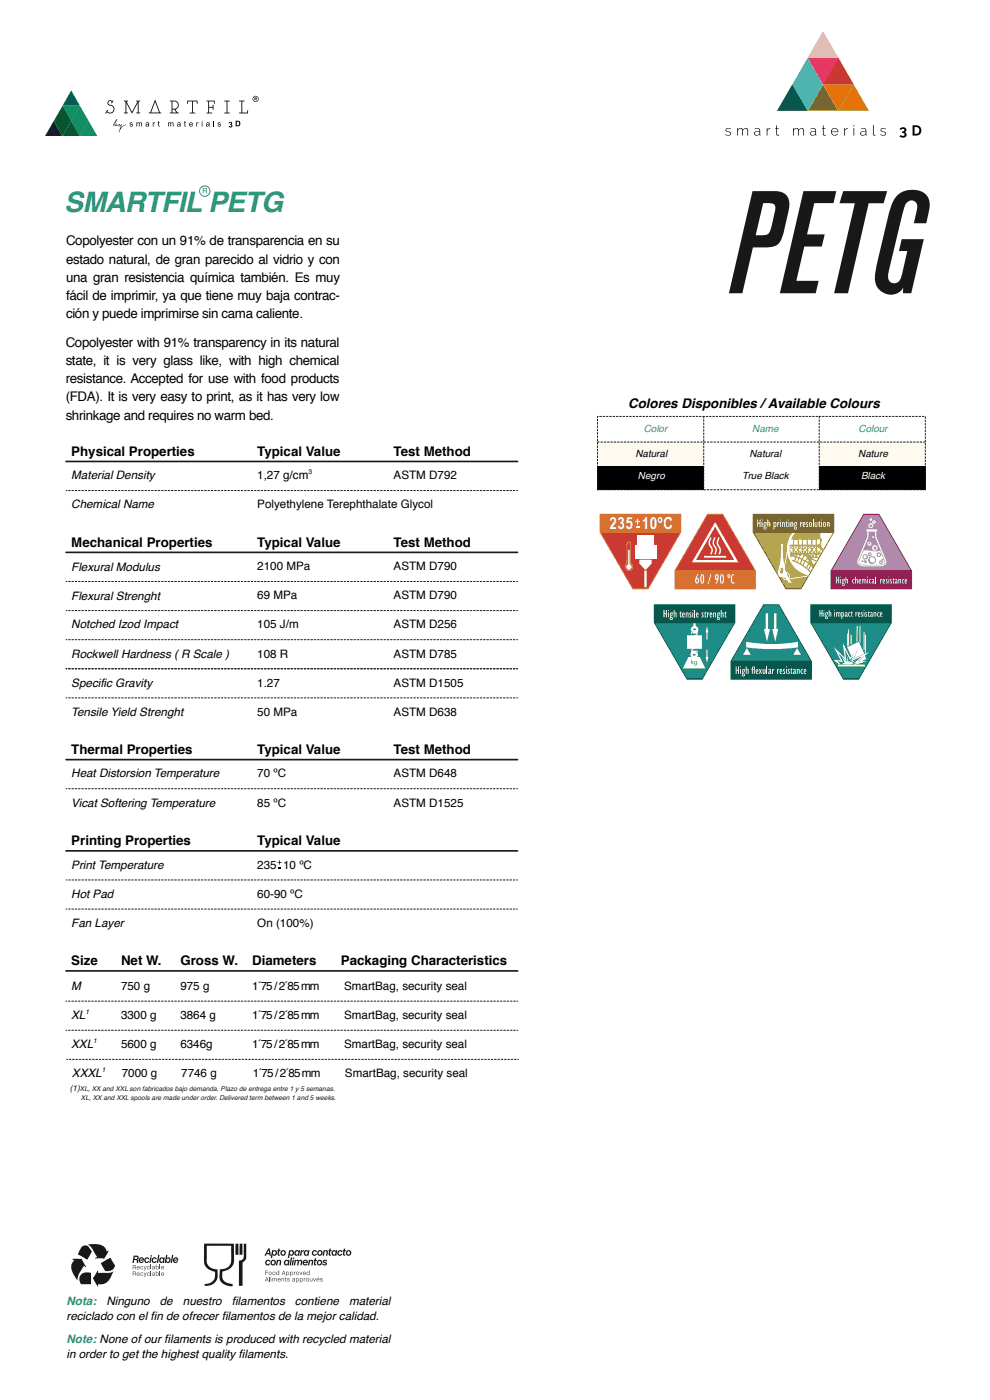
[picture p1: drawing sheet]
<svg xmlns="http://www.w3.org/2000/svg" width="210mm" height="297mm" viewBox="0 0 210 297" stroke-linecap="round" stroke-linejoin="round" font-family="sans-serif">
<defs><g id="words">
<text font-size="30.7" fill="#1a171b" x="154.6" y="62.2">PETG</text>
<text font-size="6" fill="#2a9979" x="13.6" y="45">SMARTFIL PETG</text>
<text font-size="3.5" fill="#fff" x="129.3" y="112.3">235 10ºC</text>
<g font-size="2.8" fill="#010000">
<text x="14" y="52">Copolyester con un 91% de transparencia en su</text>
<text x="14" y="55.9">estado natural, de gran parecido al vidrio y con</text>
<text x="14" y="59.8">una gran resistencia química también. Es muy</text>
<text x="14" y="63.7">fácil de imprimir, ya que tiene muy baja contrac-</text>
<text x="14" y="67.5">ción y puede imprimirse sin cama caliente.</text>
<text x="13.9" y="73.5">Copolyester with 91% transparency in its natural</text>
<text x="13.9" y="77.4">state, it is very glass like, with high chemical</text>
<text x="13.9" y="81.3">resistance. Accepted for use with food products</text>
<text x="13.9" y="85.2">(FDA). It is very easy to print, as it has very low</text>
<text x="13.9" y="89">shrinkage and requires no warm bed.</text>
<text x="133.2" y="86.6">Colores Disponibles /Available Colours</text>
<text x="15.1" y="96.7">Physical Properties</text>
<text x="54.6" y="96.7">Typical Value</text>
<text x="83.5" y="96.7">Test Method</text>
<text x="15.1" y="115.9">Mechanical Properties</text>
<text x="54.6" y="115.9">Typical Value</text>
<text x="83.5" y="115.9">Test Method</text>
<text x="15.1" y="159.9">Thermal Properties</text>
<text x="54.6" y="159.9">Typical Value</text>
<text x="83.5" y="159.9">Test Method</text>
<text x="15.1" y="179.3">Printing Properties</text>
<text x="54.6" y="179.3">Typical Value</text>
<text x="15.1" y="204.7">Size</text>
<text x="25.7" y="204.7">Net W.</text>
<text x="38.3" y="204.7">Gross W.</text>
<text x="53.5" y="204.7">Diameters</text>
<text x="72.3" y="204.7">Packaging Characteristics</text>
</g>
<g font-size="2.5" fill="#010000">
<text x="15.1" y="101.7">Material Density</text>
<text x="54.6" y="101.7">1,27 g/cm</text>
<text x="83.5" y="101.7">ASTM D792</text>
<text x="15.1" y="107.9">Chemical Name</text>
<text x="54.6" y="107.9">Polyethylene Terephthalate Glycol</text>
<text x="15.1" y="121.1">Flexural Modulus</text>
<text x="54.6" y="121">2100 MPa</text>
<text x="83.5" y="121">ASTM D790</text>
<text x="15.1" y="127.2">Flexural Strenght</text>
<text x="54.6" y="127.1">69 MPa</text>
<text x="83.5" y="127.1">ASTM D790</text>
<text x="15.1" y="133.3">Notched Izod Impact</text>
<text x="54.6" y="133.3">105 J/m</text>
<text x="83.5" y="133.3">ASTM D256</text>
<text x="15.1" y="139.6">Rockwell Hardness ( R Scale )</text>
<text x="54.6" y="139.5">108 R</text>
<text x="83.5" y="139.5">ASTM D785</text>
<text x="15.1" y="145.7">Specific Gravity</text>
<text x="54.6" y="145.7">1.27</text>
<text x="83.5" y="145.7">ASTM D1505</text>
<text x="15.1" y="151.9">Tensile Yield Strenght</text>
<text x="54.6" y="151.8">50 MPa</text>
<text x="83.5" y="151.8">ASTM D638</text>
<text x="15.1" y="164.9">Heat Distorsion Temperature</text>
<text x="54.6" y="164.9">70 ºC</text>
<text x="83.5" y="164.9">ASTM D648</text>
<text x="15.1" y="171.1">Vicat Softering Temperature</text>
<text x="54.6" y="171.1">85 ºC</text>
<text x="83.5" y="171.1">ASTM D1525</text>
<text x="15.1" y="184.3">Print Temperature</text>
<text x="54.6" y="184.3">235 10 ºC</text>
<text x="15.1" y="190.5">Hot Pad</text>
<text x="54.6" y="190.5">60-90 ºC</text>
<text x="15.1" y="196.6">Fan Layer</text>
<text x="54.6" y="196.6">On (100%)</text>
<text x="25.7" y="210">750 g</text>
<text x="38.3" y="210">975 g</text>
<text x="53.5" y="210">1´75 / 2´85 mm</text>
<text x="73" y="210">SmartBag, security seal</text>
<text x="15.1" y="210">M</text>
<text x="15.1" y="216.2">XL</text>
<text x="25.7" y="216.2">3300 g</text>
<text x="38.3" y="216.2">3864 g</text>
<text x="53.5" y="216.2">1´75 / 2´85 mm</text>
<text x="73" y="216.2">SmartBag, security seal</text>
<text x="15.1" y="222.3">XXL</text>
<text x="25.7" y="222.3">5600 g</text>
<text x="38.3" y="222.3">6346g</text>
<text x="53.5" y="222.3">1´75 / 2´85 mm</text>
<text x="73" y="222.3">SmartBag, security seal</text>
<text x="15.3" y="228.5">XXXL</text>
<text x="25.8" y="228.5">7000 g</text>
<text x="38.4" y="228.5">7746 g</text>
<text x="53.7" y="228.5">1´75 / 2´85 mm</text>
<text x="73.2" y="228.5">SmartBag, security seal</text>
<text x="14.1" y="280">reciclado con el fin de ofrecer filamentos de la mejor calidad.</text>
<text x="22.6" y="276.9">Ninguno</text>
<text x="33.9" y="276.9">de</text>
<text x="38.8" y="276.9">nuestro</text>
<text x="49.2" y="276.9">filamentos</text>
<text x="62.6" y="276.9">contiene</text>
<text x="74.1" y="276.9">material</text>
<text x="14.1" y="288.2">in order to get the highest quality filaments.</text>
</g>
<g font-size="2.5" fill="#2a9979">
<text x="14.1" y="276.9">Nota:</text>
<text x="14.1" y="285">Note: None of our filaments is produced with recycled material</text>
</g>
<g font-size="2.1" fill="#2a9979">
<text x="136.6" y="91.6">Color</text>
<text x="159.6" y="91.6">Name</text>
<text x="182.1" y="91.6">Colour</text>
</g>
<g font-size="2.1" fill="#010000">
<text x="134.8" y="97">Natural</text>
<text x="157.4" y="101.7">True Black</text>
<text x="159" y="97">Natural</text>
<text x="182.1" y="97">Nature</text>
</g>
<g font-size="2.1" fill="#fff">
<text x="135.3" y="101.7">Negro</text>
<text x="182.6" y="101.7">Black</text>
</g>
<text font-size="1.8" fill="#1a171b" x="14.8" y="231.5">(1)</text>
<g font-size="1.4" fill="#010000">
<text x="65.4" y="100.6">3</text>
<text x="18.1" y="215.1">1</text>
<text x="19.8" y="221.3">1</text>
<text x="21.6" y="227.5">1</text>
</g>
<g font-size="1.4" fill="#1a171b">
<text x="17" y="231.5">XL, XX and XXL son fabricados bajo demanda. Plazo de entrega entre 1 y 5 semanas.</text>
<text x="17.2" y="233.3">XL, XX and XXL spools are made under order. Delivered term between 1 and 5 weeks.</text>
</g>
</g></defs>
<g fill="#2a9979">
<path d="M43.2 40v.4h.3a.21 .21 0 0 0 .3-.2 .21 .21 0 0 0-.3-.2zM43 39.9h.5a.33 .33 0 0 1 .4 .2 .33 .33 0 0 1-.1 .4l.2 .6h-.2l-.1-.5-.2-.1h-.3v.6h-.2z"/>
<path d="M42.4 40.5a1 1 0 0 0 2 0 1 1 0 0 0-2 0zM42.2 40.5a1.21 1.21 0 0 1 2.4 0 1.21 1.21 0 0 1-2.4 0z"/>
</g>
<path d="M126.7 93.8h22.6v5h-22.6z" fill="#fffaf0"/>
<path d="M126.7 98.8h22.6v5.1h-22.6z" fill="#010101"/>
<path d="M173.8 93.8h22.5v5h-22.5z" fill="#fffaf0"/>
<path d="M173.8 98.8h22.5v5.1h-22.5z" fill="#010101"/>
<path d="M126.7 93.8h22.6v5h-22.6z" fill="#fffaf0"/>
<path d="M149.3 88.3v15.6" fill="none" stroke="#1a171b" stroke-width=".21" stroke-dasharray=".4"/>
<path d="M173.8 93.8h22.5v5h-22.5z" fill="#fffaf0"/>
<path d="M126.7 88.3h69.6v15.6h-69.6zM126.7 93.8h69.6M173.8 88.3v15.6" fill="none" stroke="#1a171b" stroke-width=".21" stroke-dasharray=".4"/>
<path d="M127.2 109h17.3v3.9l-7 12.1h-3.3l-7-12.1z" fill-rule="evenodd" fill="#d67130"/>
<path d="M127.5 113.1h16.7l-6.7 11.6h-3.3z" fill-rule="evenodd" fill="#ca3932"/>
<g fill="#fff">
<path d="M134.6 115.7h4.6v2.9h-4.6z" fill-rule="evenodd"/>
<path d="M135.6 118.7h2.6v.8l-1.1 1.3h-.3l-1.2-1.3z" fill-rule="evenodd"/>
</g>
<path d="M136.9 121.1v3.5" fill="none" stroke="#fff" stroke-width=".5"/>
<g fill="#fff">
<path d="M133.3 116.7h.3v3a.58 .58 0 0 1 .3 .9 .58 .58 0 0 1-1 0 .58 .58 0 0 1 .3-.9z" fill-rule="evenodd"/>
<path d="M133.2 115.1l.2-.1a.6 .6 0 0 1 .4 .9v3.7a.78 .78 0 0 1 .2 1.2 .78 .78 0 0 1-1.2 0 .78 .78 0 0 1 .2-1.2v-4.2zM133.1 115.1l-.1 .2v4.2a.86 .86 0 0 0-.3 1.3 .86 .86 0 0 0 1.3 0 .86 .86 0 0 0-.1-1.3v-4.2l-.3-.3z" fill-rule="evenodd"/>
<path d="M135.2 113.5h3.5v2h-3.5z" fill-rule="evenodd"/>
</g>
<path d="M159.7 109h17.3v3.9l-7 12.1h-3.4l-6.9-12.1z" fill-rule="evenodd" fill="#78671f"/>
<path d="M160 113.1h16.6l-6.7 11.6h-3.2z" fill-rule="evenodd" fill="#bca323"/>
<path d="M165.6 120.5h.5l.3 1.1h-1zM165.9 114.6l-.3 1.1a11.5 11.5 0 0 1-1.8 7.9h.7a1.49 1.49 0 0 1 1.8-1.1 1.26 1.26 0 0 1 .8 1.1h.9l-.9-1.4-.6-1.7a17.8 17.8 0 0 1-.4-5l-.2-.2z" fill-rule="evenodd" fill="#fff"/>
<circle cx="166.7" cy="122.2" r=".71" fill="none" stroke="#fff" stroke-width=".21"/>
<path d="M168.2 113.2l.6-.2h7.8l.1 .2v6.5l-.1 .6a5.5 5.5 0 0 1-7.5 .3 5.5 5.5 0 0 1-.9-7.4z" fill-rule="evenodd" fill="#fff"/>
<g fill="#bca323">
<path d="M169 113h.4zM168.1 113h.8a1.08 1.08 0 0 0-1.1 .8 .93 .93 0 0 0 1.2-.8h.7h-.9h3.5zM171.6 113h.5zM168.6 113h1.3zM170.2 113h1.1zM168.4 113h.5zM171.1 113h.6zM169.2 113h1.5zM168.3 113h1.4zM170 113h.8zM170.7 113h.5zM170.9 113h.2z" fill-rule="evenodd"/>
<path d="M167.1 113v5.9v-.2a10.4 10.4 0 0 1 5.1 3.1l.3 .1h4.2a4.8 4.8 0 0 0-1-3.3l-1.1-2.1a1.57 1.57 0 0 1-.2-2l-.3-.3-.1-.5 .1-.7h.1h-5.3l-1 .8a1.08 1.08 0 0 1 1.1-.8zM172.1 118.4h1.3l.5 .9zM172 117.8l.3 .1-.1 .2zM173.3 114.5h.8l-.3 1-.5 .1zM174.7 121.9h.5zM174.4 121.9h.5zM174 121.9h.6zM174.7 121.9h2zM173.7 121.9h.6zM174.2 121.9h1.2zM173.3 121.9h.6zM176.1 121.9h.6v-.2v.2zM173 121.9h.6zM173.7 121.9h1.8zM173.1 121.3l.1 .4-.2 .2h-.4zM173.4 121.4l.4-.1a1.32 1.32 0 0 1 1.6 .6l-1.2-.1-.6-.2zM175.2 121.3l1.5-.1v.5l-.3 .2h-.9zM174.2 120l.6 1.1-1.5 .1zM172.5 120.6l.4 .4-.5 .7-.2-.2zM172.1 120.1l.3 .3-.5 .8-.3-.3zM171.6 119.7l.3 .2-.4 .8-.3-.2zM175 119.9l1-.1 .4 .8zM174.4 119.9l2.2 1.1-1.6 .1zM172.7 119.9h1.3l-.8 1zM170.8 119.2l.6 .4-.4 .7-.5-.3zM175.3 118.5l.6 1.1h-1.4zM170.2 118.8l.4 .3-.3 .7-.4-.2zM171 118.9l.4-.2 .1 .5zM169.6 118.6l.4 .1-.3 .8-.4-.3zM172 118.7l2 .9-1.5 .1zM170.6 118.1l.2-.2a.46 .46 0 0 1 .3 .5 .46 .46 0 0 1-.3 .4l-.5-.2zM168.8 118.3l.6 .2-.3 .6-.4-.1zM167.9 118l.7 .2-.1 .7-.8-.2zM173.7 118.4h1.4l-.8 1.1zM167.1 117.8v.7zM174.6 118.1l.3 .1h-.5zM169.9 117.8l.4-.1v.4l-.2 .4-.4-.2zM167.1 117.9l.6 .1-.3 .6-.3-.1zM167.1 117.9v.8zM169.1 117.8l.4-.1 .1 .5-.6-.2zM167.1 117.8v.7zM167.1 117.7v.7zM174.1 117.8l.2-.1 .2 .2-.2 .3-.3-.3zM173.4 117.7l.1-.1 .3 .3-.2 .3-.3-.3zM172.7 117.6l.3 .3-.3 .3-.1-.2zM168.4 117.7h.4v.2h-.5zM167.1 117.7v.7zM167.1 117.7v.7zM174.4 117.6h.5l.3 .7-.5-.4 .1-.3-.3 .1zM173.7 117.6h.5l-.3 .2zM172.2 117.5l.4 .1-.2 .2zM171.7 117.5l.3 .1-.1 .2zM174.6 117.1l.1 .2h-.2zM167.1 116.9l.2-.1v.5zM167.1 116.8v.5zM167.1 117v.3zM173.2 116.8l.3 .4-.2 .1zM172 117l.1-.1v.4l-.2-.1zM171.3 116.8l.4 .4-.1 .1h-.3zM170 117.1l.1-.1v.3l-.2-.1zM169.4 116.9l.2 .4h-.2zM167.1 116.8v.5zM167.1 116.9v.4zM167.1 116.8v.5zM167.1 116.9v.4zM172.9 117.1l.2-.2v.4l-.3-.1zM172.3 116.8l.2 .3v.2h-.2zM170.9 117l.3-.2v.5l-.3-.1zM170.3 116.8l.3 .3-.2 .2zM169.1 116.9l.2-.1v.5l-.3-.1zM168.4 116.8l.3 .3-.1 .2h-.2zM168.1 117l.2-.1v.4l-.3-.1zM167.4 116.8l.3 .2v.3h-.3zM174.1 116.8l.1-.1 .3 .2-.2 .4-.5-.1zM169.6 116.4l.2-.2a.42 .42 0 0 1 .3 .5 .42 .42 0 0 1-.3 .4l-.4-.4zM167.1 116.3v.8zM167.1 116.3v.7zM168.5 116.7a.32 .32 0 0 1 .6 0 .32 .32 0 0 1-.6 0zM173.5 116.4a.41 .41 0 0 1 .6 .3l-.5 .3-.3-.4zM172.3 116.6a.35 .35 0 0 1 .7 0 .35 .35 0 0 1-.7 0zM171.6 116.3l.1-.1 .4 .4-.3 .4-.4-.4zM170.8 116.3l.3 .3-.4 .4-.3-.3zM167.7 116.3h.2l.3 .3a.32 .32 0 0 1-.2 .3 .32 .32 0 0 1-.4-.1l-.1-.2zM167.1 116.3l.1 .3-.1 .5zM167.1 116.3v.7zM167.1 115.9v.6zM173.2 115.9l.3 .2-.3 .3zM171 116l.2-.1v.5l-.3-.3zM170.3 115.9l.4 .2-.4 .4zM169 116l.2-.1 .1 .6-.4-.4zM168.5 115.9l.2 .2-.3 .3zM168.1 116l.2-.1v.5l-.3-.3zM167.4 115.9l.3 .2-.3 .3zM167.1 115.9v.6zM167.1 115.9v.5zM167.1 115.9v.6zM167.1 115.9v.6zM167.1 115.9v.5zM172.9 116l.1-.1 .1 .5-.3-.3zM172.3 115.9l.3 .2-.3 .3zM172 116l.1-.1v.5l-.2-.3zM171.3 115.9l.3 .2-.3 .3zM170 116l.1-.1v.5l-.2-.3zM169.4 115.9l.2 .2-.2 .2zM167.2 115.9h.1v.5l-.2-.1zM167.1 115.9v.5zM167.1 115.9v.4zM171.6 115.8h.3l-.1 .2zM170.6 115.8h.4l-.2 .2zM169.6 115.8h.3l-.1 .2zM168.6 115.8h.4l-.2 .2zM167.6 115.8h.4l-.1 .2zM167.1 115.8v.2zM167.1 115.8v.2zM167.1 115.8v.2zM167.1 115.8v.2zM171.4 114.5h.7v1.1h-.7zM169.5 114.5h.6v1.1h-.6zM167.1 114.5h.1l-.1 1.1zM172.3 114.5h.8l-.1 1.1h-.7zM170.3 114.5h.8v1.1l-.8-.1zM168.5 114.5h.7v1.1h-.7zM167.5 114.5h.7v1.1h-.7zM167.1 114.5v1.1zM167.1 114.5v1.1zM167.1 114.5v1.1zM171.1 113h1zM169.8 113h1.6z" fill-rule="evenodd"/>
</g>
<path d="M168.4 113a5.5 5.5 0 0 0 .7 7.6 5.5 5.5 0 0 0 7.6-.4" fill="none" stroke="#fff" stroke-width=".5"/>
<path d="M167.3 115.5l-1.2 6.4M173.8 121.8l-6.9 1.1" fill="none" stroke="#fff" stroke-width=".21"/>
<g fill="#fff">
<path d="M160.6 110.2h.2v.7h.3v-.7h.2v1.6h-.2v-.7h-.3v.7h-.2z"/>
<path d="M162.8 110.2h.2v.7l.2-.2 .2 .2v.9h-.2l-.1-.9-.1 .1v.8h-.2z"/>
<path d="M164.9 110.7h.2v.3l.1-.3 .2 .1-.3 .3v.7h-.2z"/>
<path d="M165.9 110.7l.5 .1 .1 1h-.2l-.1-.9-.1 .1v.8h-.2z"/>
<path d="M166.9 110.5v.2h.2v.2h-.2v.7l.2 .2h-.2h-.1l-.1-.9h-.1z"/>
<path d="M167.7 110.7l.5 .1 .1 1h-.2l-.1-.9-.2 .1v.8h-.1z"/>
<path d="M169.7 110.7h.2v.3l.1-.3 .2 .1-.2 .3-.1 .7h-.2z"/>
<path d="M171.1 110.8h.3l-.2 .2a.38 .38 0 0 1 .3 .5 .38 .38 0 0 1-.4 .3l-.1-.3h.3l-.3-.5z"/>
<path d="M172.4 110.2h.2v1.6h-.2z"/>
<path d="M172.8 110.7h.2l.1 .9 .1-.1v-.8h.2v1.1l-.5-.1z"/>
<path d="M173.8 110.5l.1 .2h.1v.2h-.1v.7l.1 .2h-.1h-.2v-.9h-.1z"/>
<path d="M175.4 110.7l.5 .1 .1 1h-.2l-.1-.9-.1 .1v.8h-.2z"/>
<path d="M161.6 110.3a.11 .11 0 0 1 .2 0 .11 .11 0 0 1-.2 0zM161.6 110.7h.2v1.1h-.2z"/>
<path d="M162.1 110.9l.5-.2-.1 .2a.48 .48 0 0 1-.3 .7 .35 .35 0 0 1 .5 .3 .35 .35 0 0 1-.4 .4 .35 .35 0 0 1-.3-.4l.1-.4-.1-.4zM162.2 110.9l.1 .5 .1-.4zM162.1 112.1a.17 .17 0 0 0 .3 0 .17 .17 0 0 0-.3 0z"/>
<path d="M164.1 110.7l.2 .1a.54 .54 0 0 1 .4 .5 .54 .54 0 0 1-.4 .5l-.1 .5h-.1zM164.3 110.9v.7a.37 .37 0 0 0 .2-.3 .37 .37 0 0 0-.2-.4z"/>
<path d="M165.5 110.3a.11 .11 0 0 1 .2 0 .11 .11 0 0 1-.2 0zM165.5 110.7h.2v1.1h-.2z"/>
<path d="M167.2 110.3a.11 .11 0 0 1 .2 0 .11 .11 0 0 1-.2 0zM167.2 110.7h.2v1.1h-.2z"/>
<path d="M168.5 110.9l.6-.2-.1 .2a.48 .48 0 0 1-.3 .7 .35 .35 0 0 1 .4 .3 .35 .35 0 0 1-.3 .4 .35 .35 0 0 1-.3-.4l.1-.4-.1-.4zM168.7 110.9l.1 .5 .1-.4zM168.6 112.1a.17 .17 0 0 0 .3 0 .17 .17 0 0 0-.3 0z"/>
<path d="M170.4 110.8h.3l.1 .2v.3h-.4l.1 .3 .3-.1-.1 .3a.58 .58 0 0 1-.5-.4 .58 .58 0 0 1 .2-.6zM170.5 111l-.1 .2h.3l-.1-.2z"/>
<path d="M171.8 110.8a.51 .51 0 0 1 .4 .5 .51 .51 0 0 1-.4 .5l-.2-.5zM171.8 110.9v.7a.36 .36 0 0 0 .2-.3 .36 .36 0 0 0-.2-.4z"/>
<path d="M174.2 110.3a.11 .11 0 0 1 .2 0 .11 .11 0 0 1-.2 0zM174.2 110.7h.2v1.1h-.2z"/>
<path d="M174.7 110.8a.51 .51 0 0 1 .5 .5 .51 .51 0 0 1-.5 .5l-.2-.5zM174.8 110.9v.7a.36 .36 0 0 0 .2-.3 .36 .36 0 0 0-.2-.4z"/>
</g>
<path d="M171.9 128.2h17.3v3.9l-7 12.1h-3.3l-7-12.1z" fill-rule="evenodd" fill="#08574f"/>
<path d="M172.2 132.2h16.7l-6.8 11.7h-3.2z" fill-rule="evenodd" fill="#1f8d87"/>
<g fill="#fff">
<path d="M173.8 129.4h.2v.6h.3v-.6h.2v1.4h-.2v-.6h-.3v.6h-.2z"/>
<path d="M175.8 129.4h.1v.6l.2-.2 .2 .2v.8h-.1l-.1-.8-.2 .1v.7h-.1z"/>
<path d="M177.3 129.9l.6 .1a.21 .21 0 0 1 .2-.1 .21 .21 0 0 1 .2 .2v.7h-.2l-.1-.8-.1 .1v.7h-.2l-.1-.8-.1 .1v.7h-.2z"/>
<path d="M180 130l.3-.1 .1 .1a.29 .29 0 0 0-.3 .3 .29 .29 0 0 0 .3 .3v.2a.46 .46 0 0 1-.5-.2 .46 .46 0 0 1 .1-.6z"/>
<path d="M180.7 129.6v.3h.2v.1h-.2l.1 .6 .1 .2h-.1h-.2v-.8h-.1z"/>
<path d="M181.5 129.9h.1v.2l.3-.2-.2 .3-.1 .6h-.1z"/>
<path d="M182.7 129.9h.3l-.2 .2a.35 .35 0 0 1 .3 .4 .35 .35 0 0 1-.4 .3l-.1-.2h.3z"/>
<path d="M183.6 129.9h.3l-.2 .2a.35 .35 0 0 1 .3 .4 .35 .35 0 0 1-.4 .3l-.1-.2h.3z"/>
<path d="M184.3 129.6v.3h.2v.1h-.2v.6l.2 .2h-.2h-.1l-.1-.8h-.1z"/>
<path d="M185.3 129.9h.5l.1 .9h-.2l-.1-.8-.1 .1v.7h-.2z"/>
<path d="M186.1 130l.4-.1v.1a.29 .29 0 0 0-.3 .3 .29 .29 0 0 0 .3 .3v.2a.46 .46 0 0 1-.5-.2 .46 .46 0 0 1 .1-.6z"/>
<path d="M174.7 129.5a.1 .1 0 0 1 .2 0 .1 .1 0 0 1-.2 0zM174.7 129.9h.2v.9h-.2z"/>
<path d="M175.1 130l.5-.1-.1 .1a.44 .44 0 0 1-.3 .7 .32 .32 0 0 1 .5 .2 .32 .32 0 0 1-.3 .4 .32 .32 0 0 1-.4-.4l.2-.4zM175.3 130v.5l.1-.4zM175.2 131.1a.16 .16 0 0 0 .3 0 .16 .16 0 0 0-.3 0z"/>
<path d="M177 129.5a.1 .1 0 0 1 .1 0 .1 .1 0 0 1-.1 0zM177 129.9h.1v.9h-.1z"/>
<path d="M178.5 129.9h.2a.49 .49 0 0 1 .4 .4 .49 .49 0 0 1-.4 .5l-.1 .5h-.1zM178.7 130l.1 .7 .1-.5z"/>
<path d="M179.2 130l.3-.2 .2 .2 .1 .8-.2-.1a.22 .22 0 0 1-.4 0 .22 .22 0 0 1 .1-.3l.3-.3-.1-.1-.3 .2zM179.4 130.5v.2l.2-.4z"/>
<path d="M182.1 129.9h.3l.1 .2v.3h-.4l.1 .2h.3l-.1 .2a.53 .53 0 0 1-.5-.4 .53 .53 0 0 1 .2-.5zM182.1 130.1v.2h.2v-.2z"/>
<path d="M183.2 129.5a.1 .1 0 0 1 .2 0 .1 .1 0 0 1-.2 0zM183.2 129.9h.2v.9h-.2z"/>
<path d="M184.6 130l.2-.2 .3 .2 .1 .8-.3-.1a.22 .22 0 0 1-.3 0 .22 .22 0 0 1 0-.3l.3-.3-.1-.1-.2 .2zM184.8 130.5v.2l.1-.4z"/>
<path d="M186.8 129.9h.2l.1 .2 .1 .3h-.4v.2h.3l-.1 .2a.53 .53 0 0 1-.4-.4 .53 .53 0 0 1 .2-.5zM186.8 130.1v.2h.2v-.2z"/>
</g>
<path d="M177.8 141.2h5.6" fill="none" stroke="#fff" stroke-width=".4"/>
<path d="M178.1 140.9l-.9-.8 1.4 .2-1.3-2.4 2.1 2-.4-2.8 1.3 2.6 1.2-1.2-.8 1.5 2.9-1.2-2 1.7 1.3-.1-1.6 .5" fill="none" stroke="#fff" stroke-width=".25"/>
<g fill="#fff">
<path d="M178.7 139.6l1.1 .8-.2-1.5 .4 1.5 .5-.4-.3 .6 1.2-.5-.7 .6h.5l-.8 .3-1.4-.1-.4-.3 .6 .1z" fill-rule="evenodd"/>
<path d="M179.7 137.3l2.5-1.2 1.1 2.6-2.2 1 .8-1.8-1.3 1.3z" fill-rule="evenodd"/>
<path d="M182 140.3l1.5-1.2 .3 .7-1.1 .5z" fill-rule="evenodd"/>
</g>
<path d="M179.8 134.4v2.7M180 133.5v3.4M180.5 134.7v1.9M181.8 132.8v3.3M182.4 132.7v3.6M183.3 134v3.9M183.6 134.6v3.9" fill="none" stroke="#fff" stroke-width=".21"/>
<path d="M150 109h3.4l6.9 12.1v3.9h-17.2v-3.9z" fill-rule="evenodd" fill="#d67130"/>
<path d="M150.1 109.3h3.2l6.7 11.6h-16.6z" fill-rule="evenodd" fill="#ca3932"/>
<path d="M151.7 111.3l4.5 7.7h-9z" fill="none" stroke="#fff" stroke-width=".5"/>
<path d="M149.4 118.1h4.6" fill="none" stroke="#fff" stroke-width=".4"/>
<path d="M150.8 114l-.1 .2a1.67 1.67 0 0 0 .3 2.2v.7l-.2 .5M151.7 114l-.1 .1a1.67 1.67 0 0 0 .2 2.2l.1 .8-.3 .5M152.6 114l-.1 .1a1.67 1.67 0 0 0 .2 2.2v.8l-.2 .5" fill="none" stroke="#fff" stroke-width=".3"/>
<g fill="#fff">
<path d="M150.7 121.8h.2l-.6 2h-.2z"/>
<path d="M155.3 121.9l.3-.1 .2 .1v.3l-.2-.2a1.17 1.17 0 0 0 0 1.6l.3-.1v.2a.63 .63 0 0 1-.8-.1 .63 .63 0 0 1-.1-.8z"/>
<path d="M147.9 121.8h.3l-.4 .8a.61 .61 0 0 1 .5 .6 .61 .61 0 0 1-.6 .6l-.2-.3v-.6zM147.8 122.8l-.1 .6 .2 .2 .1-.6z"/>
<path d="M148.8 121.9l.2-.1a1.23 1.23 0 0 1 .3 1.6 .39 .39 0 0 1-.3 .4 .39 .39 0 0 1-.4-.4v-1zM148.9 122.1l-.1 1.2 .2 .3a1.77 1.77 0 0 0 0-1.6z"/>
<path d="M153 121.9l.1-.1a1.23 1.23 0 0 1 .4 1.6 .39 .39 0 0 1-.4 .4 .39 .39 0 0 1-.3-.4l-.1-1zM153.1 122.1l-.1 1.2 .1 .3a1.77 1.77 0 0 0 0-1.6z"/>
<path d="M154.4 121.9l.1-.1a.4 .4 0 0 1 .4 .4 .4 .4 0 0 1-.4 .4l-.2-.2zM154.5 122l.1 .5 .1-.5z"/>
</g>
<path d="M183.2 109h3.3l7 12.1v3.9h-17.3v-3.9z" fill-rule="evenodd" fill="#631a51"/>
<path d="M183.2 109.3h3.2l6.8 11.6h-16.7z" fill-rule="evenodd" fill="#b189ab"/>
<g fill="#fff">
<path d="M177.4 122.4h.2v.6h.2v-.6h.2v1.4h-.2v-.6h-.2v.6h-.2z"/>
<path d="M179.3 122.4h.2v.5l.2-.1 .2 .2v.8h-.2l-.1-.8-.1 .1v.7h-.2z"/>
<path d="M180.9 123l.3-.2 .1 .2a.29 .29 0 0 0-.4 .3 .29 .29 0 0 0 .4 .3v.2a.46 .46 0 0 1-.6-.3 .46 .46 0 0 1 .2-.5z"/>
<path d="M181.4 122.4h.2v.5l.1-.1 .2 .2 .1 .8h-.2l-.1-.8-.1 .1v.7h-.2z"/>
<path d="M182.8 122.8l.6 .2a.21 .21 0 0 1 .2-.2 .21 .21 0 0 1 .2 .3v.7h-.2l-.1-.8-.1 .1v.7h-.2l-.1-.8-.1 .1v.7h-.2z"/>
<path d="M184.4 123l.3-.2 .1 .2a.29 .29 0 0 0-.3 .3 .29 .29 0 0 0 .3 .3v.2a.46 .46 0 0 1-.5-.3 .46 .46 0 0 1 .1-.5z"/>
<path d="M185.6 122.4h.2v1.4h-.2z"/>
<path d="M186.7 122.8h.2v.3l.3-.3-.3 .3v.7h-.2z"/>
<path d="M187.9 122.9h.4l-.2 .2a.35 .35 0 0 1 .2 .4 .35 .35 0 0 1-.3 .3l-.1-.3 .2 .1z"/>
<path d="M188.9 122.9h.3l-.2 .2a.35 .35 0 0 1 .2 .4 .35 .35 0 0 1-.3 .3l-.1-.3 .2 .1z"/>
<path d="M189.6 122.6v.2h.1v.2h-.1v.6l.1 .2h-.1h-.1l-.1-.8h-.1z"/>
<path d="M190.6 122.8l.5 .1v.9h-.1l-.1-.8-.2 .1v.7h-.1z"/>
<path d="M191.4 123l.3-.2 .1 .2a.29 .29 0 0 0-.3 .3 .29 .29 0 0 0 .3 .3v.2a.46 .46 0 0 1-.5-.3 .46 .46 0 0 1 .1-.5z"/>
<path d="M178.2 122.4a.1 .1 0 0 1 .2 0 .1 .1 0 0 1-.2 0zM178.2 122.8h.2v1h-.2z"/>
<path d="M178.7 122.9l.5-.1-.1 .2a.44 .44 0 0 1-.3 .6v.1a.32 .32 0 0 1 .4 .2 .32 .32 0 0 1-.3 .4 .32 .32 0 0 1-.3-.4l.1-.4zM178.8 123l.1 .4 .1-.3zM178.7 124a.16 .16 0 0 0 .3 0 .16 .16 0 0 0-.3 0z"/>
<path d="M182.3 122.8l.2 .1 .1 .1v.3h-.3v.3h.3l-.1 .2a.53 .53 0 0 1-.4-.4 .53 .53 0 0 1 .2-.6zM182.3 123v.2h.2l-.1-.2z"/>
<path d="M183.9 122.4a.1 .1 0 0 1 .2 0 .1 .1 0 0 1-.2 0zM184 122.8h.1v1h-.1z"/>
<path d="M184.9 122.9l.3-.1 .2 .2 .1 .7h-.2a.22 .22 0 0 1-.4 0 .22 .22 0 0 1 .1-.3l.3-.3-.1-.1-.3 .1zM185.1 123.4v.2l.2-.3z"/>
<path d="M187.4 122.8l.2 .1 .1 .1v.3h-.3v.3h.3l-.1 .2a.53 .53 0 0 1-.4-.4 .53 .53 0 0 1 .2-.6zM187.4 123v.2h.2l-.1-.2z"/>
<path d="M188.4 122.4a.1 .1 0 0 1 .2 0 .1 .1 0 0 1-.2 0zM188.5 122.8h.1v1h-.1z"/>
<path d="M189.8 122.9l.3-.1 .2 .2 .1 .7h-.2a.22 .22 0 0 1-.3 0 .22 .22 0 0 1 0-.3l.3-.3-.1-.1-.3 .1zM190 123.4l.1 .2 .1-.3z"/>
<path d="M192 122.8l.3 .1 .1 .1v.3h-.3v.3h.3l-.1 .2a.53 .53 0 0 1-.4-.4 .53 .53 0 0 1 .1-.6zM192.1 123v.2h.1v-.2z"/>
</g>
<g fill="#fff">
<path d="M183.2 116.8h1.2a3.8 3.8 0 0 0 2.3 0l.6 1.6a.85 .85 0 0 1 .2 1.1 .85 .85 0 0 1-1 .3h-2.8a1.24 1.24 0 0 1-1.4-.4v-.5z" fill-rule="evenodd"/>
<path d="M184.2 112.8h1.4l.1 1.3 1.8 4.2a.93 .93 0 0 1 .2 1.2 .93 .93 0 0 1-1.1 .4h-3.4a.84 .84 0 0 1-.9-.3 .84 .84 0 0 1-.1-.9l1.9-4.5zM183.7 112.4v.1l.3 .2-.1 1.4-1.8 4.3a1.04 1.04 0 0 0-.1 1.2 1.04 1.04 0 0 0 1.1 .5h3.6a1.05 1.05 0 0 0 1.2-.5 1.05 1.05 0 0 0-.1-1.2l-1.9-4.3v-1.5l.2-.1-.2-.2z" fill-rule="evenodd"/>
</g>
<circle cx="184.4" cy="115.3" r=".32" fill="none" stroke="#fff" stroke-width=".21"/>
<path d="M184.6 115.1a.32 .32 0 0 1 .1 .4 .32 .32 0 0 1-.5 0l.4-.1z" fill-rule="evenodd" fill="#fff"/>
<circle cx="185.4" cy="110.8" r=".28" fill="none" stroke="#fff" stroke-width=".21"/>
<path d="M185.2 110.6l.1-.1v.4h.3l-.3 .1z" fill-rule="evenodd" fill="#fff"/>
<circle cx="185.6" cy="116.2" r=".48" fill="none" stroke="#fff" stroke-width=".21"/>
<path d="M185.2 116a.47 .47 0 0 1 .8-.1h-.2a.47 .47 0 0 0-.5 .2 .47 .47 0 0 0 .1 .5l-.3-.2z" fill-rule="evenodd" fill="#fff"/>
<circle cx="184.7" cy="111.5" r=".41" fill="none" stroke="#fff" stroke-width=".21"/>
<path d="M184.4 111.3a.41 .41 0 0 1 .6 0 .41 .41 0 0 1-.1 .6l.1-.1a.41 .41 0 0 0-.1-.5 .41 .41 0 0 0-.5 0z" fill-rule="evenodd" fill="#fff"/>
<circle cx="184.7" cy="110.2" r=".18" fill="none" stroke="#fff" stroke-width=".21"/>
<path d="M184.6 110.1l.3 .2h-.3z" fill-rule="evenodd" fill="#fff"/>
<circle cx="183.5" cy="118.1" r=".48" fill="none" stroke="#b189ab" stroke-width=".21"/>
<path d="M183.8 117.7a.47 .47 0 0 1 .1 .7 .47 .47 0 0 1-.7 0l.1 .1a.47 .47 0 0 0 .5-.2 .47 .47 0 0 0 0-.6z" fill-rule="evenodd" fill="#b189ab"/>
<circle cx="185" cy="118.8" r=".73" fill="none" stroke="#b189ab" stroke-width=".21"/>
<path d="M184.4 118.3l.2-.1a.73 .73 0 0 0 0 .9 .73 .73 0 0 0 .9 .2 .73 .73 0 0 1-1 .1 .73 .73 0 0 1-.1-1.1z" fill-rule="evenodd" fill="#b189ab"/>
<circle cx="184.5" cy="117.6" r=".3" fill="none" stroke="#b189ab" stroke-width=".21"/>
<path d="M184.4 117.3l.3 .1-.4 .1 .1 .3-.2-.2z" fill-rule="evenodd" fill="#b189ab"/>
<circle cx="186.9" cy="119.3" r=".3" fill="none" stroke="#b189ab" stroke-width=".21"/>
<path d="M186.7 119l.4 .1-.4 .1v.3l-.1-.2z" fill-rule="evenodd" fill="#b189ab"/>
<circle cx="186.4" cy="117.7" r=".39" fill="none" stroke="#b189ab" stroke-width=".21"/>
<path d="M186.2 117.3l.5 .1h-.2a.39 .39 0 0 0-.3 .2 .39 .39 0 0 0 0 .4 .39 .39 0 0 1 0-.7z" fill-rule="evenodd" fill="#b189ab"/>
<circle cx="183.6" cy="119.1" r=".21" fill="none" stroke="#b189ab" stroke-width=".21"/>
<path d="M183.4 119h.3l.1 .3h-.1v-.3z" fill-rule="evenodd" fill="#b189ab"/>
<circle cx="183" cy="119.1" r=".11" fill="none" stroke="#b189ab" stroke-width=".21"/>
<path d="M182.9 119l.2 .1z" fill-rule="evenodd" fill="#b189ab"/>
<circle cx="187.2" cy="118.7" r=".11" fill="none" stroke="#b189ab" stroke-width=".21"/>
<path d="M187.1 118.7l.2 .1z" fill-rule="evenodd" fill="#b189ab"/>
<circle cx="185.2" cy="114" r=".09" fill="none" stroke="#fff" stroke-width=".21"/>
<path d="M185.3 113.9l-.1 .1z" fill-rule="evenodd" fill="#fff"/>
<path d="M161.9 128.2h3.4l6.9 12.1v3.9h-17.3v-3.9z" fill-rule="evenodd" fill="#08574f"/>
<path d="M162 128.5h3.2l6.7 11.6h-16.6z" fill-rule="evenodd" fill="#1f8d87"/>
<g fill="#fff">
<path d="M156 141.4h.2v.7h.3v-.7h.2v1.5h-.2v-.6h-.3v.6h-.2z"/>
<path d="M158.2 141.4h.2v.6l.2-.1 .2 .2v.8h-.2l-.1-.8-.1 .1v.7h-.2z"/>
<path d="M160.9 141.9h.2l.2 .3 .1-.3h.2l-.2 .5 .2 .5h-.2l-.1-.3-.2 .3h-.2l.3-.5z"/>
<path d="M161.8 141.9h.1l.1 .9 .2-.1v-.8h.2v1h-.6z"/>
<path d="M162.6 141.4h.2v1.5h-.2z"/>
<path d="M163.8 141.9h.2v.3l.1-.3h.1l-.2 .3v.7h-.2z"/>
<path d="M164.8 141.9h.2v.3l.1-.3h.2l-.2 .3-.1 .7h-.2z"/>
<path d="M166.2 142h.3l-.2 .2a.38 .38 0 0 1 .3 .4 .38 .38 0 0 1-.4 .4l-.1-.3h.3l-.3-.5z"/>
<path d="M167.2 142h.3l-.2 .2a.38 .38 0 0 1 .3 .4 .38 .38 0 0 1-.4 .4l-.1-.3h.2l-.2-.5z"/>
<path d="M167.9 141.7v.2h.2v.2h-.2v.6l.2 .2-.2 .1-.1-.1v-.8h-.2z"/>
<path d="M169 141.9l.6 .1v.9h-.2l-.1-.8-.1 .1v.7h-.2z"/>
<path d="M169.9 142l.4-.1v.2a.32 .32 0 0 0-.3 .3 .32 .32 0 0 0 .4 .3v.2a.5 .5 0 0 1-.6-.2 .5 .5 0 0 1 .1-.7z"/>
<path d="M162.4 130.1h.5v3.3h.4l-.6 2.8-.6-2.8h.3z"/>
<path d="M164.2 130.1h.5v3.3h.4l-.7 2.8-.6-2.8h.4z"/>
<path d="M157 141.5a.11 .11 0 0 1 .2 0 .11 .11 0 0 1-.2 0zM157 141.9h.2v1h-.2z"/>
<path d="M157.5 142l.5-.1-.1 .2a.48 .48 0 0 1-.3 .7 .35 .35 0 0 1 .5 .2 .35 .35 0 0 1-.4 .5 .35 .35 0 0 1-.3-.4l.1-.4-.1-.4zM157.6 142.1l.1 .5 .1-.4zM157.5 143.2a.2 .2 0 0 0 .4 0 .2 .2 0 0 0-.4 0z"/>
<path d="M159.7 141.4h.2l-.2 .4 .1 .3h-.1v.8h-.2l-.1-1zM159.9 141.4h.2v1.5h-.2z"/>
<path d="M160.5 141.9l.2 .1 .1 .1 .1 .4h-.4l.1 .3 .2-.1-.1 .3a.58 .58 0 0 1-.4-.5 .58 .58 0 0 1 .2-.6zM160.5 142.1v.2h.2v-.2z"/>
<path d="M163 142l.3-.1 .2 .2 .1 .8-.2-.1a.24 .24 0 0 1-.4 .1 .24 .24 0 0 1 0-.4l.3-.3-.1-.1-.2 .1zM163.2 142.6v.2l.1-.4z"/>
<path d="M165.5 141.9l.3 .1 .1 .1v.4h-.4l.1 .3 .3-.1-.1 .3a.58 .58 0 0 1-.5-.5 .58 .58 0 0 1 .2-.6zM165.6 142.1l-.1 .2h.3l-.1-.2z"/>
<path d="M166.7 141.5a.11 .11 0 0 1 .2 0 .11 .11 0 0 1-.2 0zM166.7 141.9h.2v1h-.2z"/>
<path d="M168.2 142l.3-.1 .3 .2 .1 .8-.3-.1a.24 .24 0 0 1-.4 .1 .24 .24 0 0 1 .1-.4l.3-.3-.1-.1-.3 .1zM168.4 142.6l.1 .2 .1-.4z"/>
<path d="M170.6 141.9l.3 .1 .1 .1v.4h-.4l.1 .3 .3-.1-.1 .3a.58 .58 0 0 1-.5-.5 .58 .58 0 0 1 .2-.6zM170.7 142.1l-.1 .2h.3l-.1-.2z"/>
</g>
<g fill="#fff">
<path d="M158.3 136.1a31 31 0 0 0 11 0v1.2a38.6 38.6 0 0 1-11 0z" fill-rule="evenodd"/>
<path d="M158.4 137.5l.9 1.4h-1.7z" fill-rule="evenodd"/>
<path d="M169.1 137.5l.8 1.4h-1.6z" fill-rule="evenodd"/>
</g>
<path d="M138.7 128.2h17.3v3.9l-7 12.1h-3.3l-7-12.1z" fill-rule="evenodd" fill="#08574f"/>
<path d="M139 132.2h16.7l-6.8 11.7h-3.2z" fill-rule="evenodd" fill="#1f8d87"/>
<g fill="#fff">
<path d="M140.8 129.4h.2v.7h.3v-.7h.2v1.6h-.2v-.7h-.3v.7h-.2z"/>
<path d="M142.9 129.4h.2v.6l.2-.1 .2 .2v.9h-.2l-.1-.9-.1 .1v.8h-.2z"/>
<path d="M144.4 129.7v.2h.2v.2h-.2v.7l.2 .2h-.2l-.1-.1-.1-.8h-.1z"/>
<path d="M145.4 129.9l.6 .1 .1 1h-.2l-.1-.9-.2 .1v.8h-.2z"/>
<path d="M146.3 130h.3l-.2 .2a.38 .38 0 0 1 .3 .4 .38 .38 0 0 1-.4 .4l-.1-.3h.3l-.3-.5z"/>
<path d="M147.3 129.4h.1v1.6h-.1z"/>
<path d="M148.9 130h.3l-.2 .2a.38 .38 0 0 1 .3 .4 .38 .38 0 0 1-.4 .4l-.1-.3h.3l-.3-.5z"/>
<path d="M149.6 129.7l.1 .2h.1v.2h-.1v.7l.1 .2h-.1l-.2-.1v-.8h-.1z"/>
<path d="M150 129.9h.2v.3l.1-.3 .1 .1-.2 .3v.7h-.2z"/>
<path d="M151.3 129.9l.5 .1 .1 1h-.2l-.1-.9-.1 .1v.8h-.2z"/>
<path d="M152.9 129.4h.2v.6l.2-.1 .2 .2v.9h-.2l-.1-.9-.1 .1v.8h-.2z"/>
<path d="M153.9 129.7v.2h.2v.2h-.2v.7l.2 .2h-.2l-.1-.1v-.8h-.2z"/>
<path d="M141.7 129.5a.11 .11 0 0 1 .2 0 .11 .11 0 0 1-.2 0zM141.7 129.9h.2v1.1h-.2z"/>
<path d="M142.2 130l.6-.1-.2 .2a.48 .48 0 0 1-.3 .7 .35 .35 0 0 1 .5 .3 .35 .35 0 0 1-.3 .4 .35 .35 0 0 1-.4-.4l.2-.4-.2-.4zM142.3 130.1l.1 .5 .1-.4zM142.2 131.2a.2 .2 0 0 0 .4 0 .2 .2 0 0 0-.4 0z"/>
<path d="M144.8 129.9l.3 .1 .1 .2v.3h-.3v.3l.3-.1-.1 .3a.58 .58 0 0 1-.5-.4 .58 .58 0 0 1 .2-.7zM144.9 130.1v.3h.2l-.1-.3z"/>
<path d="M146.8 129.5a.15 .15 0 0 1 .3 0 .15 .15 0 0 1-.3 0zM146.9 129.9h.1v1.1h-.1z"/>
<path d="M147.8 129.9l.3 .1 .1 .2v.3h-.4l.1 .3 .3-.1-.1 .3a.58 .58 0 0 1-.5-.4 .58 .58 0 0 1 .2-.7zM147.8 130.1v.3h.2v-.3z"/>
<path d="M150.7 129.9l.3 .1 .1 .2v.3h-.4l.1 .3 .3-.1-.1 .3a.58 .58 0 0 1-.5-.4 .58 .58 0 0 1 .2-.7zM150.7 130.1v.3h.2v-.3z"/>
<path d="M152.2 130l.5-.1-.1 .2a.48 .48 0 0 1-.3 .7 .35 .35 0 0 1 .5 .3 .35 .35 0 0 1-.4 .4 .35 .35 0 0 1-.3-.4l.1-.4-.1-.4zM152.3 130.1l.1 .5 .1-.4zM152.2 131.2a.2 .2 0 0 0 .4 0 .2 .2 0 0 0-.4 0z"/>
</g>
<path d="M145.8 134.9h3v2.6h-3z" fill-rule="evenodd" fill="#fff" stroke="#fff" stroke-width=".21"/>
<path d="M146.8 133.8l.7-.1 .2 .1-.2 .2a.59 .59 0 0 0-.8 .5l-.1-.2zM147.7 134.2l.2-.2a.61 .61 0 0 1 0 .8 .61 .61 0 0 1-.7 .1l.4-.3z" fill="#fff"/>
<path d="M146.8 133.6a.56 .56 0 0 1 .6-.5 .56 .56 0 0 1 .5 .7 .56 .56 0 0 1-.8 .3M147.3 132.2v.8" fill="none" stroke="#fff" stroke-width=".5"/>
<path d="M147 138.5l.1-.1a.59 .59 0 0 0 .8-.5l.1 .4-.3 .3-.6 .1h-.2zM146.8 137.6l.5-.2 .1 .1-.4 .3-.3 .6-.1-.5z" fill="#fff"/>
<path d="M147.5 138.3a.56 .56 0 0 0-.8 .4 .56 .56 0 0 0 .5 .7 .56 .56 0 0 0 .6-.6" fill="none" stroke="#fff" stroke-width=".5"/>
<path d="M146.1 139.4h2.3l1.2 2.4h-4.7zM146.6 140h.1v.5l.5-.3-.3 .3 .3 .4-.4-.3-.2 .3zM147.3 140.3l.6-.1v.6a.31 .31 0 0 1-.3 .4 .31 .31 0 0 1-.3-.2l.3 .1 .2-.3a.34 .34 0 0 1-.5 0 .34 .34 0 0 1 0-.5zM147.4 140.6a.23 .23 0 0 0 .4 0 .23 .23 0 0 0-.4 0z" fill-rule="evenodd" fill="#fff"/>
<g fill="#fff">
<path d="M149.9 137.8h.2v1.6h.2l-.3 1.2-.3-1.2h.2z"/>
<path d="M150 132.9l.3 1.2h-.2v1.6h-.2v-1.6h-.2z"/>
<path d="M151.9 121.8a.68 .68 0 0 1 .6 .4 .68 .68 0 0 1-.1 .8l-.4 .8h-.3l.4-.8a.65 .65 0 0 1-.5-.5 .65 .65 0 0 1 .3-.7zM152 122.1v.7a.36 .36 0 0 0 .2-.4 .36 .36 0 0 0-.2-.3z"/>
</g>
<g fill="#1a171b">
<path d="M59.1 264.9h.2v.3h.2v.3h-.3l-.1 .5 .3 .2-.1 .2-.4-.2 .1-.7h-.2z"/>
<path d="M63.8 265.2h.3v.2l.4-.2v.3l-.4 .1-.2 .8h-.3z"/>
<path d="M66.3 265.4a.53 .53 0 0 1 .6-.2 .53 .53 0 0 1 .4 .4l-.5-.2a.38 .38 0 0 0-.4 .4 .38 .38 0 0 0 .3 .4l.5-.2a.58 .58 0 0 1-.9 .3 .58 .58 0 0 1 0-.9z"/>
<path d="M68.6 265.2h.3v.2l.3-.2 .2 .1 .1 .4-.1 .7h-.2l.1-.7-.2-.3-.3 .3-.1 .7h-.3z"/>
<path d="M69.9 264.9h.3l-.1 .3h.3l-.1 .3h-.2l-.1 .5 .2 .2-.1 .2-.4-.2 .1-.7h-.1z"/>
<path d="M71.7 265.4a.53 .53 0 0 1 .6-.2 .53 .53 0 0 1 .4 .4l-.5-.2a.38 .38 0 0 0-.4 .4 .38 .38 0 0 0 .3 .4l.5-.2a.58 .58 0 0 1-.9 .3 .58 .58 0 0 1 0-.9z"/>
<path d="M72.9 264.9h.3v.3h.2v.3h-.3l-.1 .5 .3 .2-.1 .2-.4-.2v-.7h-.1z"/>
<path d="M56.4 267.4a.53 .53 0 0 1 .6-.1 .53 .53 0 0 1 .4 .4l-.6-.2a.38 .38 0 0 0-.3 .3 .38 .38 0 0 0 .3 .4l.5-.2a.58 .58 0 0 1-.9 .4 .58 .58 0 0 1 0-1z"/>
<path d="M58.7 267.3h.3v.1l.3-.2 .2 .1 .1 .5-.1 .6h-.3l.2-.6-.2-.3-.3 .2-.1 .7h-.3z"/>
<path d="M61.7 266.7h.3l-.3 1.7h-.3z"/>
<path d="M62.5 267.3h.3v.1l.3-.2 .3 .3 .1-.2a.37 .37 0 0 1 .6 .2l-.1 .9h-.3l.1-.6-.1-.3-.3 .2-.1 .7h-.3l.1-.6-.1-.3-.3 .2-.1 .7h-.3z"/>
<path d="M65.5 267.3h.3v.1l.3-.2 .2 .1 .1 .5-.1 .6h-.3l.2-.6-.2-.3-.3 .2-.1 .7h-.3z"/>
<path d="M66.8 266.9h.3l-.1 .4h.2v.2h-.2l-.1 .5 .2 .2-.1 .3-.4-.2 .1-.8h-.2z"/>
<path d="M68.5 267.4a.54 .54 0 0 1 .9 .2l-.6-.1 .1 .2a.37 .37 0 0 1 .4 .3 .37 .37 0 0 1-.2 .4 .54 .54 0 0 1-.8-.3l.7 .1v-.2h-.2a.36 .36 0 0 1-.3-.2 .36 .36 0 0 1 0-.4z"/>
<path d="M57 265.1l-.3 .7h.4zM56.9 264.8h.3l.3 1.6h-.3l-.1-.3h-.6l-.1 .3h-.3z"/>
<path d="M57.8 265.8a.35 .35 0 0 0 .7 0 .35 .35 0 0 0-.7 0zM57.7 265.2h.3v.2v-.1a.54 .54 0 0 1 .8 .6 .54 .54 0 0 1-1 .3l-.1 .7h-.3z"/>
<path d="M59.7 265.8a.35 .35 0 0 0 .7 0 .35 .35 0 0 0-.7 0zM59.5 265.8a.59 .59 0 0 1 1.1 0 .59 .59 0 0 1-1.1 0z"/>
<path d="M61.4 265.8a.35 .35 0 0 0 .7 0 .35 .35 0 0 0-.7 0zM61.3 265.2h.3v.2l.1-.1a.54 .54 0 0 1 .7 .6 .54 .54 0 0 1-1 .3l-.1 .7h-.2z"/>
<path d="M62.7 265.8a.35 .35 0 0 0 .7 0 .35 .35 0 0 0-.7 0zM62.6 265.4l.4-.2 .3 .2 .1-.2h.3l-.2 1.2h-.3v-.2l-.3 .2a.61 .61 0 0 1-.3-1z"/>
<path d="M64.7 265.8a.35 .35 0 0 0 .7 0 .35 .35 0 0 0-.7 0zM64.6 265.4l.4-.2 .3 .2 .1-.2h.2l-.1 1.2h-.3v-.2l-.3 .2a.61 .61 0 0 1-.3-1z"/>
<path d="M67.5 265.8a.35 .35 0 0 0 .7 0 .35 .35 0 0 0-.7 0zM67.3 265.8a.59 .59 0 0 1 1.1 0 .59 .59 0 0 1-1.1 0z"/>
<path d="M70.6 265.8a.35 .35 0 0 0 .7 0 .35 .35 0 0 0-.7 0zM70.5 265.4l.4-.2 .3 .2 .1-.2h.2l-.1 1.2h-.3v-.2l-.3 .2a.61 .61 0 0 1-.3-1z"/>
<path d="M73.6 265.8a.34 .34 0 0 0 .6 0 .34 .34 0 0 0-.6 0zM73.3 265.8a.6 .6 0 0 1 1.2 0 .6 .6 0 0 1-1.2 0z"/>
<path d="M57.6 267.9a.34 .34 0 0 0 .6 0 .34 .34 0 0 0-.6 0zM57.3 267.9a.6 .6 0 0 1 1.2 0 .6 .6 0 0 1-1.2 0z"/>
<path d="M60.5 267.8a.35 .35 0 0 0 .7 0 .35 .35 0 0 0-.7 0zM60.4 267.4l.4-.2 .3 .3 .1-.2h.2l-.1 1.1h-.3v-.1l-.3 .2a.61 .61 0 0 1-.3-1.1z"/>
<path d="M62.1 266.8h.3v.3h-.3zM62.1 267.3h.2l-.2 1.1h-.2z"/>
<path d="M64.5 267.6v.1h.5l-.1-.2zM64.4 267.4a.55 .55 0 0 1 .7-.1 .55 .55 0 0 1 .2 .6h-.8l.2 .3 .6-.1a.59 .59 0 0 1-.9 .3 .59 .59 0 0 1 0-1z"/>
<path d="M67.4 267.9a.35 .35 0 0 0 .7 0 .35 .35 0 0 0-.7 0zM67.2 267.9a.6 .6 0 0 1 1.2 0 .6 .6 0 0 1-1.2 0z"/>
</g>
<g fill="#4b4b4d">
<path d="M56.3 269.6h.6l-.5 .1v.2h.4l-.4 .2v.4h-.1z"/>
<path d="M62.4 269.8l.1 .1 .2-.1-.2 .3v.4h-.1z"/>
<path d="M63.5 269.8l.3 .6 .4-.6-.3 .7z"/>
<path d="M57.1 270.8h.1v1.1h-.1z"/>
<path d="M57.8 271.2h.8l.1 .7-.3-.7-.1 .2v.5l-.3-.7-.2 .7z"/>
<path d="M59.7 271.2l.5 .1 .1 .6-.3-.7-.3 .7z"/>
<path d="M60.5 271l.3 .2-.2 .1v.3l.2 .3-.3-.1-.1-.5z"/>
<path d="M61 271.2h.4v.1h-.4l.4 .2v.3h-.5v-.1l.3 .1 .2-.1-.4-.2z"/>
<path d="M64.4 271.2l.2 .1 .2-.2-.2 .3v.5h-.2z"/>
<path d="M65.7 271.2l.3 .6 .3-.6v.7l-.6-.2z"/>
<path d="M66.4 271.2l.3 .5 .3-.5-.2 .7z"/>
<path d="M68 271.2h.4v.1h-.4l.4 .2v.3h-.5v-.1l.3 .1 .2-.1-.4-.2z"/>
<path d="M57.2 269.9v.4h.3v-.4zM57 270.1a.36 .36 0 0 1 .7 0 .36 .36 0 0 1-.7 0z"/>
<path d="M57.9 269.9v.4h.4v-.4zM57.8 270.1a.36 .36 0 0 1 .7 0 .36 .36 0 0 1-.7 0z"/>
<path d="M58.7 269.9v.4h.3v-.4zM58.7 269.8l.4 .1v-.4h.1v1l-.1-.1-.2 .1a.38 .38 0 0 1-.3-.3 .38 .38 0 0 1 .1-.4z"/>
<path d="M60.2 269.7l-.2 .4h.3zM60.1 269.6h.1l.4 .9-.3-.3h-.3l-.2 .3z"/>
<path d="M60.9 269.9v.4h.3v-.4zM60.7 269.8l.1 .1 .1-.1a.33 .33 0 0 1 .4 .4 .33 .33 0 0 1-.5 .2v.4h-.1z"/>
<path d="M61.7 269.9v.4h.3v-.4zM61.5 269.8l.1 .1 .1-.1a.33 .33 0 0 1 .5 .4 .33 .33 0 0 1-.6 .2v.4h-.1z"/>
<path d="M63 269.9v.4h.3v-.4zM62.8 270.1a.36 .36 0 0 1 .7 0 .36 .36 0 0 1-.7 0z"/>
<path d="M64.4 269.9v.2h.4l-.1-.2zM64.4 269.8l.5 .2v.2h-.6l.3 .2 .3-.1-.3 .2a.37 .37 0 0 1-.4-.3 .37 .37 0 0 1 .2-.4z"/>
<path d="M65.2 269.9v.4h.3v-.4zM65.2 269.8l.4 .1v-.4h.1v1l-.1-.1-.3 .1a.38 .38 0 0 1-.3-.3 .38 .38 0 0 1 .2-.4z"/>
<path d="M56.6 271.1l-.2 .4h.3zM56.5 270.9h.1l.4 1-.2-.3h-.4l-.2 .3z"/>
<path d="M57.4 271.2h.1v.7h-.1zM57.4 270.9l.1 .1z"/>
<path d="M59.1 271.3l-.1 .1h.4v-.1zM59.1 271.2l.4 .1 .1 .2h-.6l.2 .3 .3-.1-.3 .2a.37 .37 0 0 1-.3-.3 .37 .37 0 0 1 .2-.4z"/>
<path d="M62.1 271.6v.1h.3l.1-.2zM62.1 271.2h.4l.1 .7-.6-.1 .1-.3 .4-.1-.2-.2-.3 .2z"/>
<path d="M63 271.3v.4h.3v-.4zM62.8 271.2l.1 .1 .1-.1a.33 .33 0 0 1 .4 .3 .33 .33 0 0 1-.5 .2v.4h-.1z"/>
<path d="M63.8 271.3v.4h.3v-.4zM63.6 271.2l.1 .1 .1-.1a.33 .33 0 0 1 .5 .3 .33 .33 0 0 1-.6 .2v.4h-.1z"/>
<path d="M65.1 271.3v.4h.3v-.4zM64.9 271.5a.36 .36 0 0 1 .7 0 .36 .36 0 0 1-.7 0z"/>
<path d="M67.5 270.8h.1l-.2 .2zM67.3 271.3l-.1 .1h.4v-.1zM67.3 271.2l.4 .1 .1 .2h-.6l.3 .3 .3-.1-.3 .2a.37 .37 0 0 1-.4-.3 .37 .37 0 0 1 .2-.4z"/>
</g>
<path d="M50.8 263.8v2.4h.6v-2.4zM50 263.8l-.1 2.4h.7v-2.4z" fill-rule="evenodd" fill="#fff"/>
<g fill="#1a171b">
<path d="M43.3 263.8h6.3v2.1a3.2 3.2 0 0 1-.9 3.3l-1.5 .5a1.98 1.98 0 0 0 2.1 2.7v.5a2.31 2.31 0 0 1-2.7-2.4v-1.2a2.06 2.06 0 0 0 2.5-2.6l-.1-2.4h-5.1v2.7a1.98 1.98 0 0 0 2.3 2.3 3.2 3.2 0 0 1-.7 2.9l-1.3 .6h-.8v-.4a2.01 2.01 0 0 0 2.2-2.6 2.53 2.53 0 0 1-2.3-3.1z" fill-rule="evenodd"/>
<path d="M50 263.8h.6v2.4h-.7z" fill-rule="evenodd"/>
<path d="M50.8 263.8h.6v2.4h-.6z" fill-rule="evenodd"/>
<path d="M51.7 263.8h.5v3.1l-.3 .6-.5 .4v4.9h-.7v-5.4a.97 .97 0 0 0 1-1.2z" fill-rule="evenodd"/>
</g>
<g fill="#1a171b">
<path d="M30.8 266.9a.53 .53 0 0 1 .5-.2 .53 .53 0 0 1 .4 .4l-.5-.1a.38 .38 0 0 0-.3 .3 .38 .38 0 0 0 .2 .4l.6-.2a.58 .58 0 0 1-.9 .3 .58 .58 0 0 1 0-.9z"/>
<path d="M32.4 266.9a.53 .53 0 0 1 .5-.2 .53 .53 0 0 1 .4 .4l-.5-.1a.38 .38 0 0 0-.3 .3 .38 .38 0 0 0 .2 .4l.5-.2a.58 .58 0 0 1-.8 .3 .58 .58 0 0 1 0-.9z"/>
<path d="M33.6 266.2h.2l-.3 1.7h-.2z"/>
<path d="M36.5 266.2h.3l-.3 1.7h-.3z"/>
<path d="M28.6 266.6l-.1 .5 .6-.1v-.3zM28.4 266.4h.6a.43 .43 0 0 1 .4 .6l-.3 .2 .2 .7h-.3v-.5l-.2-.1h-.3l-.1 .6h-.3z"/>
<path d="M29.8 267.1l-.1 .1h.6l-.2-.2zM29.6 266.9a.55 .55 0 0 1 .7-.1 .55 .55 0 0 1 .2 .6h-.8l.3 .3 .5-.1a.59 .59 0 0 1-.9 .2 .59 .59 0 0 1 0-.9z"/>
<path d="M32 266.3h.2v.3h-.3zM31.9 266.7h.3l-.2 1.2h-.3z"/>
<path d="M34 267.3a.35 .35 0 0 0 .7 0 .35 .35 0 0 0-.7 0zM33.9 266.9l.4-.2 .4 .3v-.3h.3l-.2 1.2h-.2l-.1-.1-.3 .1a.61 .61 0 0 1-.3-1z"/>
<path d="M35.2 267.3a.35 .35 0 0 0 .7 0 .35 .35 0 0 0-.7 0zM35.2 266.2h.3l-.1 .7a.57 .57 0 0 1 .9 .4 .57 .57 0 0 1-.7 .6l-.4-.2v.2h-.3z"/>
<path d="M37 267.1v.1h.5l-.1-.2zM36.9 266.9a.55 .55 0 0 1 .7-.1 .55 .55 0 0 1 .2 .6h-.8l.2 .3 .6-.1a.59 .59 0 0 1-.9 .2 .59 .59 0 0 1 0-.9z"/>
</g>
<g fill="#4b4b4d">
<path d="M29.9 268.6h.4l.1 .2-.5-.1v.4h.5l-.2 .2a.37 .37 0 0 1-.4-.2 .37 .37 0 0 1 .1-.5z"/>
<path d="M30.5 268.6h.1l.2 .6 .3-.6-.3 .8-.2 .2 .1-.3z"/>
<path d="M31.3 268.6h.4l.1 .2-.4-.1v.4h.4l-.3 .2a.37 .37 0 0 1-.3-.3 .37 .37 0 0 1 .1-.4z"/>
<path d="M32 268.3h.1v1h-.1z"/>
<path d="M33.9 268.3h.1v1h-.1z"/>
<path d="M29.9 270h.4l.1 .2-.5-.1v.4l.5-.1-.2 .2a.37 .37 0 0 1-.4-.1 .37 .37 0 0 1 .1-.5z"/>
<path d="M30.5 269.9h.1l.2 .6 .3-.6-.3 .9-.2 .1 .1-.3z"/>
<path d="M31.3 270h.4l.1 .2-.4-.1v.4l.4-.1-.3 .3a.37 .37 0 0 1-.3-.3 .37 .37 0 0 1 .1-.4z"/>
<path d="M32 269.6h.1v1.1h-.1z"/>
<path d="M33.9 269.6h.1v1.1h-.1z"/>
<path d="M28.3 268.5v.3h.4v-.3zM28.2 268.4l.6 .1-.1 .3 .2 .5-.3-.4h-.3v.4h-.1z"/>
<path d="M29.2 268.7l-.1 .2h.4v-.2zM29.1 268.6l.5 .1v.3h-.5l.2 .2 .3-.1-.3 .2a.37 .37 0 0 1-.3-.3 .37 .37 0 0 1 .1-.4z"/>
<path d="M32.4 269v.2h.3v-.3zM32.4 268.6h.4l.1 .7h-.6v-.3l.4-.2-.1-.1-.3 .1z"/>
<path d="M33.2 268.7v.4h.3v-.4zM33 268.3h.2v.4l.1-.1a.33 .33 0 0 1 .4 .4 .33 .33 0 0 1-.5 .2l-.2 .1z"/>
<path d="M34.4 268.7l-.1 .2h.4l-.1-.2zM34.3 268.6l.5 .1v.3h-.5l.2 .2 .3-.1-.3 .2a.37 .37 0 0 1-.3-.3 .37 .37 0 0 1 .1-.4z"/>
<path d="M28.3 269.8v.4l.4-.1v-.2zM28.2 269.7l.6 .2-.1 .3 .2 .5-.3-.4h-.3v.4h-.1z"/>
<path d="M29.2 270.1l-.1 .1h.4v-.1zM29.1 270l.5 .1v.2h-.5l.2 .3 .3-.1-.3 .2a.37 .37 0 0 1-.3-.3 .37 .37 0 0 1 .1-.4z"/>
<path d="M32.4 270.4v.1h.3v-.2zM32.4 270h.4l.1 .7-.6-.1v-.3l.4-.2-.1-.1-.3 .2z"/>
<path d="M33.2 270.1v.4h.3v-.4zM33 269.6h.2v.5l.1-.1a.33 .33 0 0 1 .4 .3 .33 .33 0 0 1-.5 .2l-.2 .2z"/>
<path d="M34.4 270.1l-.1 .1h.4l-.1-.1zM34.3 270l.5 .1v.2h-.5l.2 .3 .3-.1-.3 .2a.37 .37 0 0 1-.3-.3 .37 .37 0 0 1 .1-.4z"/>
</g>
<g fill="#1a171b">
<path d="M17.5 264.4a1.18 1.18 0 0 1 1.8 .8l.2 .2-1 1.8-2-1.1 .4-.9z" fill-rule="evenodd"/>
<path d="M21.4 267.9l2.1-1.1 .3 .7a1.18 1.18 0 0 1 .4 1.5 1.18 1.18 0 0 1-1.3 .7l-.6-.1z" fill-rule="evenodd"/>
<path d="M20.7 269.5l.1 .5h1.2a2.67 2.67 0 0 0 2.1-.4l-.4 1a2.48 2.48 0 0 1-2.8 1.8l-.1 .6-1.1-1.9z" fill-rule="evenodd"/>
<path d="M17.4 270.2l1.1-.3 .8 .1v2.4h-2.1a1.57 1.57 0 0 1 .2-2.2z" fill-rule="evenodd"/>
<path d="M18.6 264a3.7 3.7 0 0 1 3.8 .9l.2 .5 .4-.2-.9 1.8-1.2-.1-.7 .1 .4-.4-.6-.9a3 3 0 0 0-1.4-1.7z" fill-rule="evenodd"/>
<path d="M15.2 267.1l2.1-.1 1 1.7-.5-.2-.6 .9a3.9 3.9 0 0 0-.8 2.2l-.6-.9a2.41 2.41 0 0 1-.1-3.3z" fill-rule="evenodd"/>
</g>
<path d="M14 206h95.8" fill="none" stroke="#1a171b" stroke-width=".35"/>
<path d="M14 104.1h.2M109.6 104.1h.2M14 167.3h.2M109.6 167.3h.2M14 212.4h.2M14 218.6h.2M109.6 212.4h.2M109.6 218.6h.2M14.2 224.7h.1M109.8 224.7h.2" fill="none" stroke="#1a171b" stroke-width=".21"/>
<path d="M14.5 104.1h94.9M14.5 167.3h94.9M14.5 212.4h95M14.5 218.6h95M14.7 224.7h94.9" fill="none" stroke="#1a171b" stroke-width=".21" stroke-dasharray=".4 .4"/>
<path d="M13.3 22.4h3.6l-1.8 3.3z" fill="#008858"/>
<path d="M15.1 25.6h3.7l-1.9 3.3z" fill="#008961"/>
<g fill="#010101">
<path d="M23 21.4l.4-.1 .4 .2 .1-.2 .2 .1-.4 .6-.1-.1 .1-.3a.4 .4 0 0 0-.7 .1 .4 .4 0 0 0 .4 .5 .93 .93 0 0 1 .8 1.4 .93 .93 0 0 1-1.5 .2l-.2 .3-.2-.1 .5-.7 .1 .1-.1 .2a.74 .74 0 0 0 1.2-.1 .74 .74 0 0 0-.6-1.1 .58 .58 0 0 1-.6-.3 .58 .58 0 0 1 .2-.7z"/>
<path d="M26.3 21.3h.8v.2h-.3l1.2 2.2 1.2-2.2h-.3v-.2h.8v.2h-.3v2.4h.3v.2h-.8v-.2h.3v-2.1l-1.2 2.3-1.2-2.3v2.1h.3v.2h-.8v-.2h.3v-2.4h-.3z"/>
<path d="M39.7 21.3h2.2l.1 .7h-.2l-.1-.5h-.8v2.4h.5v.2h-1.2v-.2h.5v-2.4h-.8l-.1 .5h-.1z"/>
<path d="M43.8 21.3h1.7l.1 .7h-.2v-.5h-1.1v1.2h.8v-.5h.2v1.1h-.2v-.4h-.8v1h.7v.2h-1.2v-.2h.4v-2.4h-.4z"/>
<path d="M47.6 21.3h1.1v.2h-.5v2.4h.5v.2h-1.1v-.2h.5v-2.4h-.5z"/>
<path d="M50.7 21.3h1.2v.2h-.5v2.4h1l.1-.5h.1v.7h-1.9v-.2h.5v-2.4h-.5z"/>
<path d="M32.9 21.6l.8 2.3h-1.7zM32.9 21.1l-1 2.8h-.3v.2h2.6v-.2h-.3z"/>
<path d="M36.6 23.2h.4l.4 .7h-.8zM36.6 21.5a.84 .84 0 0 1 1.1 .8 .84 .84 0 0 1-1.1 .8zM36 21.3v.2h.4v2.4h-.4v.2h1.9v-.2h-.3l-.4-.7a.96 .96 0 0 0 .7-1 .96 .96 0 0 0-.9-.9z"/>
<path d="M53.7 21a.53 .53 0 0 0 1 0 .53 .53 0 0 0-1 0zM53.6 21a.65 .65 0 0 1 1.3 0 .65 .65 0 0 1-1.3 0z"/>
<path d="M54.1 20.8v.1h.2zM54 20.7h.4l-.1 .3 .2 .3-.4-.3v.3h-.1z"/>
</g>
<path d="M11.4 25.6l1.8 3.3h-3.6z" fill="#003518"/>
<path d="M13.3 22.4l1.8 3.3h-3.7z" fill="#005127"/>
<path d="M16.9 22.4l1.9 3.3h-3.7z" fill="#008e5f"/>
<path d="M11.4 25.6h3.7l-1.8 3.3z" fill="#004727"/>
<path d="M15.1 25.6l1.8 3.3h-3.6z" fill="#006639"/>
<path d="M15.1 19.2l1.8 3.2h-3.6z" fill="#007d3d"/>
<path d="M18.8 25.6l1.8 3.3h-3.7z" fill="#008858"/>
<g fill="#010101">
<path d="M27.6 26h.4l.2 .2-.5-.1v.2a.36 .36 0 0 1 .5 .2 .36 .36 0 0 1-.3 .4 .36 .36 0 0 1-.4-.3l.3 .1 .2-.1-.4-.2z"/>
<path d="M28.9 26l.2 .1 .2-.1 .3 .1 .4-.1 .1 .8h-.1v-.6a.17 .17 0 0 0-.2-.1 .17 .17 0 0 0-.2 .1v.6h-.1l-.1-.6-.1-.1-.2 .1v.6h-.2z"/>
<path d="M32.4 26l.1 .1 .4-.1-.3 .2v.6h-.2z"/>
<path d="M33.6 25.8l.1-.1v.3h.2l-.2 .1v.5l.2 .2-.3-.1-.1-.6z"/>
<path d="M35.6 26l.2 .1 .2-.1 .3 .1 .4-.1 .1 .8h-.1v-.6a.18 .18 0 0 0-.2-.1 .18 .18 0 0 0-.2 .1v.6h-.2v-.6l-.1-.1-.2 .1v.6h-.2z"/>
<path d="M39.1 25.8l.2-.1v.3h.1l-.1 .1v.5l.1 .2-.3-.1-.1-.6z"/>
<path d="M41.7 26l.1 .1 .3-.1-.3 .2v.6h-.1z"/>
<path d="M45.3 25.6h.1v1.2h-.1z"/>
<path d="M46.3 26h.3l.2 .2-.4-.1v.2a.36 .36 0 0 1 .4 .2 .36 .36 0 0 1-.2 .4 .36 .36 0 0 1-.5-.3l.4 .1 .2-.1-.5-.2z"/>
<path d="M48.7 25.9a.32 .32 0 0 1 .4 0 .32 .32 0 0 1 0 .5 .38 .38 0 0 1 0 .7 .38 .38 0 0 1-.6-.4h.2a.18 .18 0 0 0 .3 .1 .18 .18 0 0 0 .1-.2 .18 .18 0 0 0-.3-.1l.2-.4-.5 .1z"/>
<path d="M31.1 26.6a.22 .22 0 0 0 .4 0 .22 .22 0 0 0-.4 0zM31 26a.43 .43 0 0 1 .6 .1 .43 .43 0 0 1 0 .5l.1 .2h-.8a.37 .37 0 0 1 .1-.5 .37 .37 0 0 1 .5 0l-.2-.2-.4 .1z"/>
<path d="M37.7 26.6a.25 .25 0 0 0 .5 0 .25 .25 0 0 0-.5 0zM37.7 26a.43 .43 0 0 1 .6 .1 .43 .43 0 0 1 0 .5l.1 .2h-.8a.37 .37 0 0 1 .1-.5 .37 .37 0 0 1 .5 0l-.2-.2-.4 .1z"/>
<path d="M40.3 26.1v.2h.5l-.2-.2zM40.2 26.1a.4 .4 0 0 1 .5-.1 .4 .4 0 0 1 .2 .4h-.6a.25 .25 0 0 0 .1 .3 .25 .25 0 0 0 .3-.1h.2a.44 .44 0 0 1-.7 .2 .44 .44 0 0 1 0-.7z"/>
<path d="M42.8 26h.1v.8h-.1zM42.8 25.6h.1v.2h-.1z"/>
<path d="M43.9 26.6a.22 .22 0 0 0 .4 0 .22 .22 0 0 0-.4 0zM43.8 26a.43 .43 0 0 1 .6 .1 .43 .43 0 0 1 0 .5l.1 .2h-.7a.37 .37 0 0 1 0-.5 .37 .37 0 0 1 .5 0l-.1-.2-.5 .1z"/>
<path d="M50.2 25.8v.8a.41 .41 0 0 0 .5-.4 .41 .41 0 0 0-.5-.4zM50 25.6h.4a.6 .6 0 0 1 .6 .6 .6 .6 0 0 1-.6 .6h-.4z"/>
<path d="M24.7 25.4l-.3 .6zM24.7 25.3l-.7 1.4 .6-.4v.2l-.3 .3 1-.3-.1 .3 .5-.2-.4 1.5a2.12 2.12 0 0 1 1.4-1.6v-.1a1.66 1.66 0 0 0-1.2 .9l.4-.9-.7 .3 .3-.4-.9 .3 .2-.2-.2-.2-.5 .4 .8-1.2z"/>
</g>
<path d="M174.6 6.6l3.2 5.6h-6.5z" fill="#f3acbb"/>
<path d="M171.3 12.2l3.3 5.7h-6.5z" fill="#60c5ea"/>
<path d="M177.8 12.2l3.3 5.7h-6.5z" fill="#e3262a"/>
<path d="M168.1 17.9l3.2 5.6h-6.5z" fill="#152863"/>
<path d="M174.6 17.9l3.2 5.6h-6.5z" fill="#68b035"/>
<path d="M181.1 17.9l3.2 5.6h-6.5z" fill="#f6d313"/>
<path d="M171.3 12.2h6.5l-3.2 5.7z" fill="#e52881"/>
<path d="M168.1 17.9h6.5l-3.3 5.6z" fill="#47b9bf"/>
<path d="M174.6 17.9h6.5l-3.3 5.6z" fill="#e67309"/>
<g fill="#000">
<path d="M154 27.3l.5-.2 .4 .1 .1 .2a.41 .41 0 0 0-.6-.2 .41 .41 0 0 0-.2 .6l.6 .2 .3 .3a.75 .75 0 0 1-1.3 .2l.1-.1 .4 .2a.47 .47 0 0 0 .6-.3l-.2-.2a.6 .6 0 0 1-.7-.8zM156.4 27.2h.1v.3a.56 .56 0 0 1 .6-.4 .56 .56 0 0 1 .5 .5 .57 .57 0 0 1 .7-.5 .57 .57 0 0 1 .4 .7v1h-.2l-.1-1.5a.55 .55 0 0 0-.8 .5v1h-.1l-.2-1.5a.55 .55 0 0 0-.8 .5v1h-.1zM162.6 27.2h.2v.4l.3-.4h.3l-.6 .6v1h-.2zM164.7 26.6h.1v.6h.4v.1h-.4v1.2l.2 .1h.3l-.1 .1h-.4l-.1-.2v-1.2h-.3v-.1h.3zM168.2 27.2h.2v.3a.56 .56 0 0 1 .5-.4 .56 .56 0 0 1 .5 .5 .57 .57 0 0 1 .7-.5 .57 .57 0 0 1 .5 .7v1h-.2l-.2-1.5a.55 .55 0 0 0-.7 .5v1h-.2l-.2-1.5a.55 .55 0 0 0-.7 .5v1h-.2zM174.6 26.6h.1v.6h.4v.1h-.4v1.2l.2 .1h.3l-.1 .1h-.4l-.1-.2v-1.2h-.3v-.1h.3zM179.1 27.2h.1v.4l.3-.4h.3l-.6 .6v1h-.1zM185.2 26.5h.1v1.9l.1 .2h.3l-.1 .2-.3-.1-.1-.2zM186.9 27.3l.5-.2 .4 .1v.2a.41 .41 0 0 0-.5-.2 .41 .41 0 0 0-.2 .6l.6 .2 .3 .3a.75 .75 0 0 1-1.3 .2l.1-.1 .3 .2a.47 .47 0 0 0 .7-.3l-.2-.2a.6 .6 0 0 1-.7-.8zM190.8 27.3a.75 .75 0 0 1 .9-.3 .75 .75 0 0 1 .5 .8l-.3 .2a.66 .66 0 0 1 .3 1 .66 .66 0 0 1-1 .2l-.4-.3 .2-.3 .3 .2a.39 .39 0 0 0 .6-.3l-.2-.3h-.4v-.3l.5-.1v-.3l-.4-.1-.3 .2z"/>
<path d="M160.2 28.1a.48 .48 0 0 0 .5 .5 .48 .48 0 0 0 .4-.6l-.5-.1zM160 27.3l.4-.1a.61 .61 0 0 1 .9 .6v1l-.2-.3a.57 .57 0 0 1-.8 .3 .57 .57 0 0 1-.2-.8l.5-.2 .5 .1a.56 .56 0 0 0-.3-.6 .56 .56 0 0 0-.7 .1z"/>
<path d="M172 28.1a.48 .48 0 0 0 .5 .5 .48 .48 0 0 0 .5-.6l-.5-.1zM171.9 27.3l.4-.1a.61 .61 0 0 1 .8 .6l.1 1-.2-.3a.57 .57 0 0 1-.8 .3 .57 .57 0 0 1-.2-.8l.5-.2 .5 .1a.56 .56 0 0 0-.4-.6 .56 .56 0 0 0-.6 .1z"/>
<path d="M176.6 27.4l-.2 .5h1.3a.63 .63 0 0 0-.4-.6 .63 .63 0 0 0-.7 .1zM176.5 27.4a.78 .78 0 0 1 .9-.2 .78 .78 0 0 1 .4 .8h-1.4a.62 .62 0 0 0 .5 .6 .62 .62 0 0 0 .7-.2h.1a.8 .8 0 0 1-1.2 .2 .8 .8 0 0 1 0-1.2z"/>
<path d="M181.1 27.2h.1v1.6h-.1zM181.1 26.5h.1v.3h-.1z"/>
<path d="M182.7 28.1a.48 .48 0 0 0 .5 .5 .48 .48 0 0 0 .4-.6l-.5-.1zM182.6 27.3l.4-.1a.61 .61 0 0 1 .8 .6v1l-.2-.3a.57 .57 0 0 1-.8 .3 .57 .57 0 0 1-.1-.8l.4-.2 .5 .1a.56 .56 0 0 0-.3-.6 .56 .56 0 0 0-.7 .1z"/>
<path d="M194 27v1.4a.76 .76 0 0 0 1-.7 .76 .76 0 0 0-1-.7zM193.6 26.6a1.41 1.41 0 0 1 1.8 .7 1.06 1.06 0 0 1-1 1.5h-.8z"/>
</g>
<path d="M14 97.9h95.8M14 117.2h95.8M14 161.2h95.8" fill="none" stroke="#1a171b" stroke-width=".35"/>
<g fill="none" stroke="#1a171b" stroke-width=".21">
<path d="M14 123.4h.2M14 135.7h.2M14 129.5h.2M109.6 123.4h.2M109.6 135.7h.2M109.6 129.5h.2M14 148h.2M14 141.9h.2M109.6 148h.2M109.6 141.9h.2M14 186.7h.2M14 192.9h.2"/>
<path d="M109.6 186.7h.2M109.6 192.9h.2"/>
</g>
<path d="M14.5 123.4h94.9M14.5 135.7h94.9M14.5 129.5h94.9M14.5 148h94.9M14.5 141.9h94.9M14.5 186.7h94.9M14.5 192.9h94.9" fill="none" stroke="#1a171b" stroke-width=".21" stroke-dasharray=".4 .4"/>
<g fill="#010000">
<path d="M59.2 182.5h.2v.4h.4v.1h-.4v.4h-.2v-.4h-.3v-.1h.3z"/>
<path d="M59 183.9h.6v.3h-.6z"/>
</g>
<path d="M14 180.5h95.8" fill="none" stroke="#1a171b" stroke-width=".35"/>
<g fill="#fff">
<path d="M135.1 110h.3v.5h.3v.3h-.3v.5h-.3v-.5h-.4v-.3h.4z"/>
<path d="M134.8 111.6h.8v.4h-.8z"/>
</g>
<use href="#words"/>
</svg>
